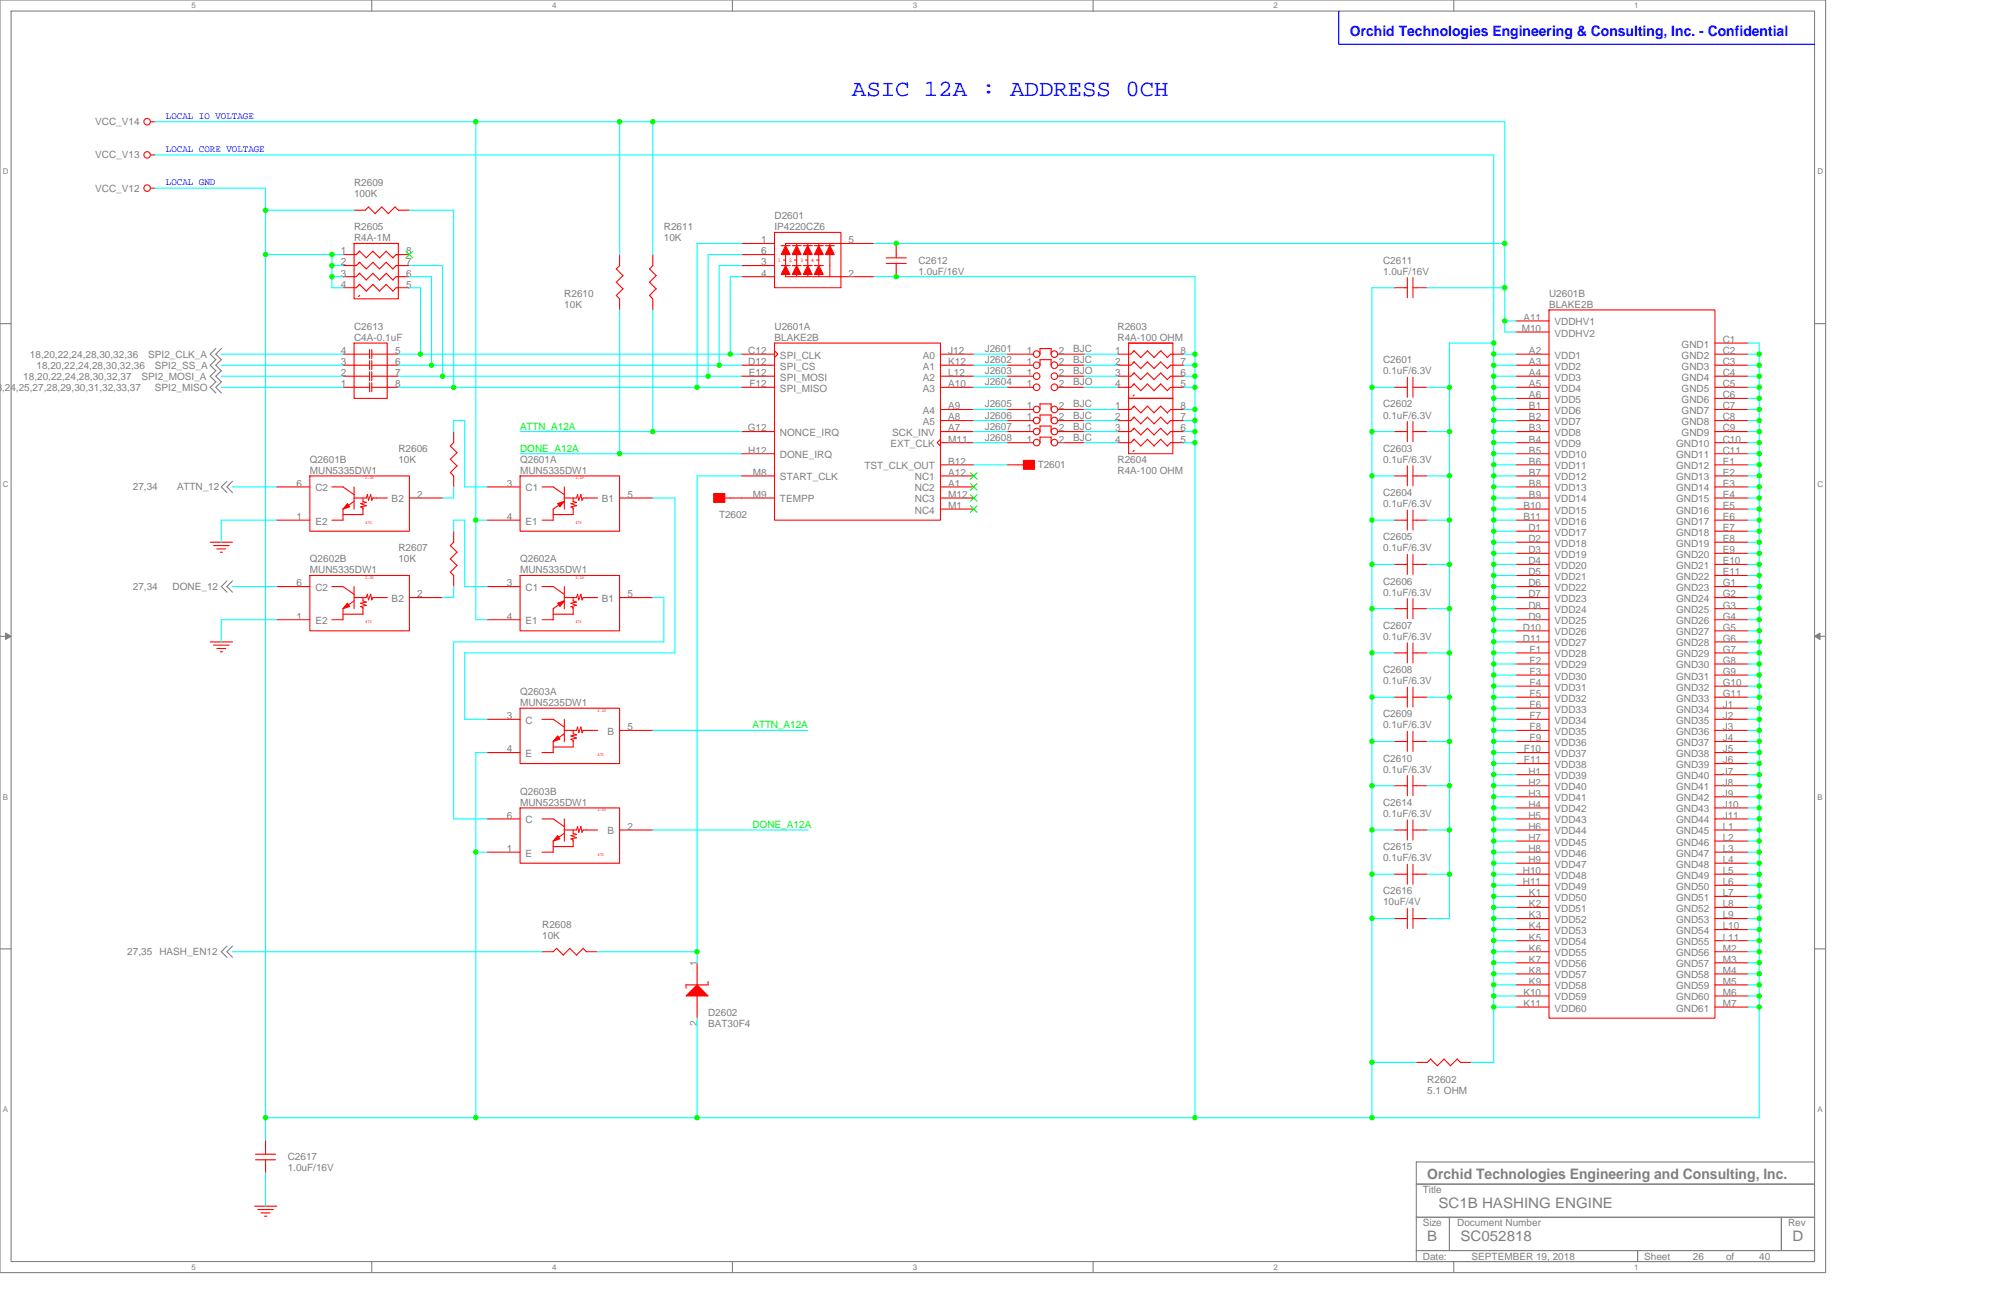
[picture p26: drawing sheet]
<svg xmlns="http://www.w3.org/2000/svg" width="432mm" height="279mm" viewBox="0 0 432 279" stroke-linecap="round" stroke-linejoin="round" font-family="sans-serif">
<defs><g id="words">
<text font-size="5" fill="#00f" x="183.9" y="20.7">ASIC 12A : ADDRESS 0CH</text>
<text font-size="3.1" fill="#00f" x="291.3" y="7.7">Orchid Technologies Engineering &amp; Consulting, Inc. - Confidential</text>
<g font-size="3.1" fill="#808080">
<text x="308" y="254.3">Orchid Technologies Engineering and Consulting, Inc.</text>
<text x="310.4" y="260.7">SC1B HASHING ENGINE</text>
<text x="308" y="267.8">B</text>
<text x="315.2" y="267.8">SC052818</text>
<text x="386.8" y="267.8">D</text>
</g>
<g font-size="2.2" fill="#808080">
<text x="20.5" y="27">VCC_V14</text>
<text x="20.5" y="34.2">VCC_V13</text>
<text x="20.5" y="41.3">VCC_V12</text>
<text x="76.4" y="40.2">R2609</text>
<text x="76.4" y="42.5">100K</text>
<text x="167.1" y="47.3">D2601</text>
<text x="76.4" y="49.7">R2605</text>
<text x="76.4" y="52.1">R4A-1M</text>
<text x="143.3" y="49.7">R2611</text>
<text x="143.3" y="52.1">10K</text>
<text x="164.3" y="52.5">1</text>
<text x="167.1" y="49.7">IP4220CZ6</text>
<text x="183.1" y="52.5">5</text>
<text x="73.5" y="54.9">1</text>
<text x="73.5" y="57.3">2</text>
<text x="73.5" y="59.7">3</text>
<text x="87.6" y="54.9">8</text>
<text x="87.6" y="57.3">7</text>
<text x="87.6" y="59.7">6</text>
<text x="164.3" y="54.9">6</text>
<text x="164.3" y="57.3">3</text>
<text x="164.3" y="59.7">4</text>
<text x="183.1" y="59.7">2</text>
<text x="198.2" y="56.9">C2612</text>
<text x="198.2" y="59.2">1.0uF/16V</text>
<text x="298.4" y="56.9">C2611</text>
<text x="298.4" y="59.2">1.0uF/16V</text>
<text x="73.5" y="62.1">4</text>
<text x="87.6" y="62.1">5</text>
<text x="121.8" y="64">R2610</text>
<text x="334.3" y="64">U2601B</text>
<text x="76.4" y="71.2">C2613</text>
<text x="121.8" y="66.4">10K</text>
<text x="167.1" y="71.2">U2601A</text>
<text x="241.2" y="71.2">R2603</text>
<text x="328.4" y="71.6">M10</text>
<text x="328.7" y="69.2">A11</text>
<text x="334.3" y="66.4">BLAKE2B</text>
<text x="335.4" y="70.2">VDDHV1</text>
<text x="6.5" y="77.2">18,20,22,24,28,30,32,36</text>
<text x="32" y="77.2">SPI2_CLK_A</text>
<text x="73.5" y="76.4">4</text>
<text x="76.4" y="73.6">C4A-0.1uF</text>
<text x="85.2" y="76.4">5</text>
<text x="161.5" y="76.4">C12</text>
<text x="167.1" y="73.6">BLAKE2B</text>
<text x="168.3" y="77.4">SPI_CLK</text>
<text x="199.1" y="77.4">A0</text>
<text x="204.6" y="76.4">J12</text>
<text x="212.5" y="76">J2601</text>
<text x="221.6" y="76.4">1</text>
<text x="228.5" y="76.4">2</text>
<text x="231.6" y="76">BJC</text>
<text x="240.7" y="76.4">1</text>
<text x="241.2" y="73.6">R4A-100 OHM</text>
<text x="254.8" y="76.4">8</text>
<text x="329.9" y="76.4">A2</text>
<text x="335.4" y="72.6">VDDHV2</text>
<text x="335.4" y="77.4">VDD1</text>
<text x="362.9" y="75">GND1</text>
<text x="362.9" y="77.4">GND2</text>
<text x="371.8" y="74">C1</text>
<text x="371.8" y="76.4">C2</text>
<text x="5" y="81.9">18,20,22,24,28,30,32,37</text>
<text x="7.9" y="79.5">18,20,22,24,28,30,32,36</text>
<text x="30.6" y="81.9">SPI2_MOSI_A</text>
<text x="33.4" y="79.5">SPI2_SS_A</text>
<text x="73.5" y="83.5">1</text>
<text x="73.5" y="81.2">2</text>
<text x="73.5" y="78.8">3</text>
<text x="85.2" y="78.8">6</text>
<text x="85.2" y="81.2">7</text>
<text x="85.2" y="83.5">8</text>
<text x="161.5" y="78.8">D12</text>
<text x="161.6" y="81.2">E12</text>
<text x="161.7" y="83.5">F12</text>
<text x="168.3" y="79.8">SPI_CS</text>
<text x="168.3" y="82.1">SPI_MOSI</text>
<text x="199.1" y="79.8">A1</text>
<text x="199.1" y="82.1">A2</text>
<text x="204.6" y="83.5">A10</text>
<text x="204.6" y="78.8">K12</text>
<text x="204.6" y="81.2">L12</text>
<text x="212.5" y="80.7">J2603</text>
<text x="212.5" y="78.4">J2602</text>
<text x="212.5" y="83.1">J2604</text>
<text x="221.6" y="78.8">1</text>
<text x="221.6" y="81.2">1</text>
<text x="221.6" y="83.5">1</text>
<text x="228.5" y="78.8">2</text>
<text x="228.5" y="81.2">2</text>
<text x="228.5" y="83.5">2</text>
<text x="231.6" y="80.7">BJO</text>
<text x="231.6" y="78.4">BJC</text>
<text x="231.6" y="83.1">BJO</text>
<text x="240.7" y="78.8">2</text>
<text x="240.7" y="81.2">3</text>
<text x="240.7" y="83.5">4</text>
<text x="254.8" y="78.8">7</text>
<text x="254.8" y="81.2">6</text>
<text x="254.8" y="83.5">5</text>
<text x="298.4" y="78.4">C2601</text>
<text x="298.4" y="80.8">0.1uF/6.3V</text>
<text x="329.9" y="78.8">A3</text>
<text x="329.9" y="81.2">A4</text>
<text x="329.9" y="83.5">A5</text>
<text x="335.4" y="79.8">VDD2</text>
<text x="335.4" y="82.1">VDD3</text>
<text x="362.9" y="79.8">GND3</text>
<text x="362.9" y="82.1">GND4</text>
<text x="371.8" y="78.8">C3</text>
<text x="371.8" y="81.2">C4</text>
<text x="371.8" y="83.5">C5</text>
<text x="-.8" y="84.3">3</text>
<text x=".4" y="84.3">,24,25,27,28,29,30,31,32,33,37</text>
<text x="33.4" y="84.3">SPI2_MISO</text>
<text x="168.3" y="84.5">SPI_MISO</text>
<text x="199.1" y="84.5">A3</text>
<text x="199.1" y="89.3">A4</text>
<text x="204.6" y="88.3">A9</text>
<text x="212.5" y="87.9">J2605</text>
<text x="221.6" y="88.3">1</text>
<text x="228.5" y="88.3">2</text>
<text x="231.6" y="87.9">BJC</text>
<text x="240.7" y="88.3">1</text>
<text x="254.8" y="88.3">8</text>
<text x="298.4" y="87.9">C2602</text>
<text x="329.9" y="85.9">A6</text>
<text x="329.9" y="88.3">B1</text>
<text x="335.4" y="84.5">VDD4</text>
<text x="335.4" y="86.9">VDD5</text>
<text x="335.4" y="89.3">VDD6</text>
<text x="362.9" y="84.5">GND5</text>
<text x="362.9" y="86.9">GND6</text>
<text x="362.9" y="89.3">GND7</text>
<text x="371.8" y="85.9">C6</text>
<text x="371.8" y="88.3">C7</text>
<text x="161.4" y="93.1">G12</text>
<text x="168.3" y="94.1">NONCE_IRQ</text>
<text x="192.5" y="94.1">SCK_INV</text>
<text x="199.1" y="91.7">A5</text>
<text x="204.6" y="90.7">A8</text>
<text x="204.6" y="93.1">A7</text>
<text x="204.6" y="95.5">M11</text>
<text x="212.5" y="90.3">J2606</text>
<text x="212.5" y="92.7">J2607</text>
<text x="212.5" y="95.1">J2608</text>
<text x="221.6" y="90.7">1</text>
<text x="221.6" y="93.1">1</text>
<text x="221.6" y="95.5">1</text>
<text x="228.5" y="90.7">2</text>
<text x="228.5" y="93.1">2</text>
<text x="228.5" y="95.5">2</text>
<text x="231.6" y="90.3">BJC</text>
<text x="231.6" y="92.7">BJC</text>
<text x="231.6" y="95.1">BJC</text>
<text x="240.7" y="90.7">2</text>
<text x="240.7" y="93.1">3</text>
<text x="240.7" y="95.5">4</text>
<text x="254.8" y="90.7">7</text>
<text x="254.8" y="93.1">6</text>
<text x="254.8" y="95.5">5</text>
<text x="298.4" y="90.3">0.1uF/6.3V</text>
<text x="329.9" y="90.7">B2</text>
<text x="329.9" y="93.1">B3</text>
<text x="329.9" y="95.5">B4</text>
<text x="335.4" y="91.7">VDD7</text>
<text x="335.4" y="94.1">VDD8</text>
<text x="362.9" y="91.7">GND8</text>
<text x="362.9" y="94.1">GND9</text>
<text x="371.8" y="90.7">C8</text>
<text x="371.8" y="93.1">C9</text>
<text x="371.8" y="95.5">C10</text>
<text x="66.9" y="99.8">Q2601B</text>
<text x="86" y="97.5">R2606</text>
<text x="86" y="99.8">10K</text>
<text x="112.2" y="99.8">Q2601A</text>
<text x="161.5" y="97.9">H12</text>
<text x="168.3" y="98.9">DONE_IRQ</text>
<text x="186.5" y="101.3">TST_CLK_OUT</text>
<text x="192.2" y="96.5">EXT_CLK</text>
<text x="204.6" y="100.3">B12</text>
<text x="224" y="101">T2601</text>
<text x="241.2" y="99.8">R2604</text>
<text x="298.4" y="97.5">C2603</text>
<text x="298.4" y="99.8">0.1uF/6.3V</text>
<text x="329.9" y="97.9">B5</text>
<text x="329.9" y="100.3">B6</text>
<text x="335.4" y="96.5">VDD9</text>
<text x="335.4" y="98.9">VDD10</text>
<text x="335.4" y="101.3">VDD11</text>
<text x="361.7" y="96.5">GND10</text>
<text x="361.7" y="98.9">GND11</text>
<text x="361.7" y="101.3">GND12</text>
<text x="371.8" y="97.9">C11</text>
<text x="371.8" y="100.3">E1</text>
<text x="28.7" y="105.8">27,34</text>
<text x="38.2" y="105.8">ATTN_12</text>
<text x="64" y="105">6</text>
<text x="66.9" y="102.2">MUN5335DW1</text>
<text x="68.1" y="106">C2</text>
<text x="90" y="107.4">2</text>
<text x="109.3" y="105">3</text>
<text x="112.2" y="102.2">MUN5335DW1</text>
<text x="113.4" y="106">C1</text>
<text x="135.4" y="107.4">5</text>
<text x="162.5" y="107.4">M9</text>
<text x="162.5" y="102.7">M8</text>
<text x="168.3" y="103.7">START_CLK</text>
<text x="197.4" y="106">NC2</text>
<text x="197.4" y="103.7">NC1</text>
<text x="204.6" y="102.7">A12</text>
<text x="204.6" y="105">A1</text>
<text x="204.6" y="107.4">M12</text>
<text x="241.2" y="102.2">R4A-100 OHM</text>
<text x="298.4" y="107">C2604</text>
<text x="329.9" y="102.7">B7</text>
<text x="329.9" y="105">B8</text>
<text x="329.9" y="107.4">B9</text>
<text x="335.4" y="103.7">VDD12</text>
<text x="335.4" y="106">VDD13</text>
<text x="361.7" y="103.6">GND13</text>
<text x="361.7" y="106">GND14</text>
<text x="371.8" y="102.7">E2</text>
<text x="371.8" y="105">E3</text>
<text x="371.8" y="107.4">E4</text>
<text x="64" y="112.2">1</text>
<text x="68.1" y="113.2">E2</text>
<text x="84.5" y="108.4">B2</text>
<text x="109.3" y="112.2">4</text>
<text x="113.4" y="113.2">E1</text>
<text x="129.9" y="108.4">B1</text>
<text x="155.2" y="111.8">T2602</text>
<text x="168.3" y="108.4">TEMPP</text>
<text x="197.4" y="108.4">NC3</text>
<text x="197.4" y="110.8">NC4</text>
<text x="204.6" y="109.8">M1</text>
<text x="298.4" y="109.4">0.1uF/6.3V</text>
<text x="328.7" y="109.8">B10</text>
<text x="328.7" y="112.2">B11</text>
<text x="335.4" y="108.4">VDD14</text>
<text x="335.4" y="110.8">VDD15</text>
<text x="335.4" y="113.2">VDD16</text>
<text x="361.7" y="108.4">GND15</text>
<text x="361.7" y="110.8">GND16</text>
<text x="361.7" y="113.2">GND17</text>
<text x="371.8" y="109.8">E5</text>
<text x="371.8" y="112.2">E6</text>
<text x="86" y="118.9">R2607</text>
<text x="298.4" y="116.6">C2605</text>
<text x="298.4" y="118.9">0.1uF/6.3V</text>
<text x="329.8" y="114.6">D1</text>
<text x="329.8" y="117">D2</text>
<text x="329.8" y="119.4">D3</text>
<text x="335.4" y="115.6">VDD17</text>
<text x="335.4" y="118">VDD18</text>
<text x="361.7" y="115.6">GND18</text>
<text x="361.7" y="118">GND19</text>
<text x="371.8" y="114.6">E7</text>
<text x="371.8" y="117">E8</text>
<text x="371.8" y="119.4">E9</text>
<text x="66.9" y="121.3">Q2602B</text>
<text x="66.9" y="123.7">MUN5335DW1</text>
<text x="86" y="121.3">10K</text>
<text x="112.2" y="121.3">Q2602A</text>
<text x="112.2" y="123.7">MUN5335DW1</text>
<text x="329.8" y="121.8">D4</text>
<text x="329.8" y="124.1">D5</text>
<text x="335.4" y="120.4">VDD19</text>
<text x="335.4" y="122.7">VDD20</text>
<text x="335.4" y="125.1">VDD21</text>
<text x="361.7" y="120.3">GND20</text>
<text x="361.7" y="122.7">GND21</text>
<text x="361.7" y="125.1">GND22</text>
<text x="371.8" y="121.8">E10</text>
<text x="371.8" y="124.1">E11</text>
<text x="28.7" y="127.3">27,34</text>
<text x="37.3" y="127.3">DONE_12</text>
<text x="64" y="126.5">6</text>
<text x="68.1" y="127.5">C2</text>
<text x="84.5" y="129.9">B2</text>
<text x="90" y="128.9">2</text>
<text x="109.3" y="126.5">3</text>
<text x="113.4" y="127.5">C1</text>
<text x="129.9" y="129.9">B1</text>
<text x="135.4" y="128.9">5</text>
<text x="298.4" y="126.1">C2606</text>
<text x="298.4" y="128.5">0.1uF/6.3V</text>
<text x="329.8" y="126.5">D6</text>
<text x="329.8" y="128.9">D7</text>
<text x="329.8" y="131.3">D8</text>
<text x="335.4" y="127.5">VDD22</text>
<text x="335.4" y="129.9">VDD23</text>
<text x="361.7" y="127.5">GND23</text>
<text x="361.7" y="129.9">GND24</text>
<text x="371.8" y="126.5">G1</text>
<text x="371.8" y="128.9">G2</text>
<text x="371.8" y="131.3">G3</text>
<text x="64" y="133.7">1</text>
<text x="68.1" y="134.7">E2</text>
<text x="109.3" y="133.7">4</text>
<text x="113.4" y="134.7">E1</text>
<text x="298.4" y="135.7">C2607</text>
<text x="328.6" y="136.1">D10</text>
<text x="329.8" y="133.7">D9</text>
<text x="335.4" y="132.3">VDD24</text>
<text x="335.4" y="134.7">VDD25</text>
<text x="335.4" y="137.1">VDD26</text>
<text x="361.7" y="132.3">GND25</text>
<text x="361.7" y="134.7">GND26</text>
<text x="361.7" y="137.1">GND27</text>
<text x="371.8" y="133.7">G4</text>
<text x="371.8" y="136.1">G5</text>
<text x="298.4" y="138">0.1uF/6.3V</text>
<text x="328.6" y="138.5">D11</text>
<text x="330.1" y="140.8">F1</text>
<text x="330.1" y="143.2">F2</text>
<text x="335.4" y="139.5">VDD27</text>
<text x="335.4" y="141.8">VDD28</text>
<text x="361.7" y="139.5">GND28</text>
<text x="361.7" y="141.8">GND29</text>
<text x="371.8" y="138.5">G6</text>
<text x="371.8" y="140.8">G7</text>
<text x="371.8" y="143.2">G8</text>
<text x="112.2" y="150">Q2603A</text>
<text x="298.4" y="145.2">C2608</text>
<text x="298.4" y="147.6">0.1uF/6.3V</text>
<text x="330.1" y="145.6">F3</text>
<text x="330.1" y="148">F4</text>
<text x="335.4" y="144.2">VDD29</text>
<text x="335.4" y="146.6">VDD30</text>
<text x="335.4" y="149">VDD31</text>
<text x="361.7" y="144.2">GND30</text>
<text x="361.7" y="146.6">GND31</text>
<text x="361.7" y="149">GND32</text>
<text x="371.8" y="145.6">G9</text>
<text x="371.8" y="148">G10</text>
<text x="109.3" y="155.2">3</text>
<text x="112.2" y="152.4">MUN5235DW1</text>
<text x="298.4" y="154.7">C2609</text>
<text x="330.1" y="150.4">F5</text>
<text x="330.1" y="152.8">F6</text>
<text x="330.1" y="155.2">F7</text>
<text x="335.4" y="151.4">VDD32</text>
<text x="335.4" y="153.8">VDD33</text>
<text x="361.7" y="151.4">GND33</text>
<text x="361.7" y="153.8">GND34</text>
<text x="371.8" y="150.4">G11</text>
<text x="371.8" y="152.8">J1</text>
<text x="371.8" y="155.2">J2</text>
<text x="113.4" y="156.2">C</text>
<text x="131.1" y="158.6">B</text>
<text x="135.4" y="157.6">5</text>
<text x="298.4" y="157.1">0.1uF/6.3V</text>
<text x="330.1" y="157.6">F8</text>
<text x="330.1" y="160">F9</text>
<text x="335.4" y="156.2">VDD34</text>
<text x="335.4" y="158.6">VDD35</text>
<text x="335.4" y="160.9">VDD36</text>
<text x="361.7" y="156.2">GND35</text>
<text x="361.7" y="158.6">GND36</text>
<text x="361.7" y="160.9">GND37</text>
<text x="371.8" y="157.6">J3</text>
<text x="371.8" y="160">J4</text>
<text x="109.3" y="162.3">4</text>
<text x="113.4" y="163.3">E</text>
<text x="298.4" y="164.3">C2610</text>
<text x="298.4" y="166.7">0.1uF/6.3V</text>
<text x="328.9" y="162.3">F10</text>
<text x="328.9" y="164.7">F11</text>
<text x="329.8" y="167.1">H1</text>
<text x="335.4" y="163.3">VDD37</text>
<text x="335.4" y="165.7">VDD38</text>
<text x="361.7" y="163.3">GND38</text>
<text x="361.7" y="165.7">GND39</text>
<text x="371.8" y="162.3">J5</text>
<text x="371.8" y="164.7">J6</text>
<text x="371.8" y="167.1">J7</text>
<text x="112.2" y="171.5">Q2603B</text>
<text x="112.2" y="173.9">MUN5235DW1</text>
<text x="298.4" y="173.9">C2614</text>
<text x="329.8" y="169.5">H2</text>
<text x="329.8" y="171.9">H3</text>
<text x="335.4" y="168.1">VDD39</text>
<text x="335.4" y="170.5">VDD40</text>
<text x="335.4" y="172.9">VDD41</text>
<text x="361.7" y="168.1">GND40</text>
<text x="361.7" y="170.5">GND41</text>
<text x="361.7" y="172.9">GND42</text>
<text x="371.8" y="169.5">J8</text>
<text x="371.8" y="171.9">J9</text>
<text x="109.3" y="176.7">6</text>
<text x="113.4" y="177.7">C</text>
<text x="135.4" y="179">2</text>
<text x="298.4" y="176.3">0.1uF/6.3V</text>
<text x="329.8" y="174.3">H4</text>
<text x="329.8" y="176.7">H5</text>
<text x="329.8" y="179">H6</text>
<text x="335.4" y="175.3">VDD42</text>
<text x="335.4" y="177.6">VDD43</text>
<text x="361.7" y="175.3">GND43</text>
<text x="361.7" y="177.6">GND44</text>
<text x="371.8" y="174.3">J10</text>
<text x="371.8" y="176.7">J11</text>
<text x="371.8" y="179">L1</text>
<text x="109.3" y="183.8">1</text>
<text x="113.4" y="184.8">E</text>
<text x="131.1" y="180">B</text>
<text x="298.4" y="183.4">C2615</text>
<text x="298.4" y="185.8">0.1uF/6.3V</text>
<text x="329.8" y="181.4">H7</text>
<text x="329.8" y="183.8">H8</text>
<text x="335.4" y="180">VDD44</text>
<text x="335.4" y="182.4">VDD45</text>
<text x="335.4" y="184.8">VDD46</text>
<text x="361.7" y="180">GND45</text>
<text x="361.7" y="182.4">GND46</text>
<text x="361.7" y="184.8">GND47</text>
<text x="371.8" y="181.4">L2</text>
<text x="371.8" y="183.8">L3</text>
<text x="328.6" y="188.6">H10</text>
<text x="328.6" y="191">H11</text>
<text x="329.8" y="186.2">H9</text>
<text x="335.4" y="187.2">VDD47</text>
<text x="335.4" y="189.6">VDD48</text>
<text x="335.4" y="192">VDD49</text>
<text x="361.7" y="187.2">GND48</text>
<text x="361.7" y="189.6">GND49</text>
<text x="361.7" y="192">GND50</text>
<text x="371.8" y="186.2">L4</text>
<text x="371.8" y="188.6">L5</text>
<text x="371.8" y="191">L6</text>
<text x="298.4" y="193">C2616</text>
<text x="298.4" y="195.3">10uF/4V</text>
<text x="329.9" y="193.4">K1</text>
<text x="329.9" y="195.8">K2</text>
<text x="335.4" y="194.4">VDD50</text>
<text x="335.4" y="196.8">VDD51</text>
<text x="361.7" y="194.4">GND51</text>
<text x="361.7" y="196.8">GND52</text>
<text x="371.8" y="193.4">L7</text>
<text x="371.8" y="195.8">L8</text>
<text x="117" y="200.1">R2608</text>
<text x="117" y="202.5">10K</text>
<text x="329.9" y="198.2">K3</text>
<text x="329.9" y="200.5">K4</text>
<text x="329.9" y="202.9">K5</text>
<text x="335.4" y="199.2">VDD52</text>
<text x="335.4" y="201.5">VDD53</text>
<text x="335.4" y="203.9">VDD54</text>
<text x="361.7" y="199.1">GND53</text>
<text x="361.7" y="201.5">GND54</text>
<text x="361.7" y="203.9">GND55</text>
<text x="371.8" y="198.2">L9</text>
<text x="371.8" y="200.5">L10</text>
<text x="371.8" y="202.9">L11</text>
<text x="27.5" y="206.1">27,35</text>
<text x="34.4" y="206.1">HASH_EN12</text>
<text x="150.4" y="208.4" transform="rotate(-90 150.4 208.4)">1</text>
<text x="329.9" y="205.3">K6</text>
<text x="329.9" y="207.7">K7</text>
<text x="335.4" y="206.3">VDD55</text>
<text x="335.4" y="208.7">VDD56</text>
<text x="361.7" y="206.3">GND56</text>
<text x="361.7" y="208.7">GND57</text>
<text x="371.8" y="205.3">M2</text>
<text x="371.8" y="207.7">M3</text>
<text x="328.7" y="214.9">K10</text>
<text x="329.9" y="210.1">K8</text>
<text x="329.9" y="212.5">K9</text>
<text x="335.4" y="211.1">VDD57</text>
<text x="335.4" y="213.5">VDD58</text>
<text x="335.4" y="215.9">VDD59</text>
<text x="361.7" y="211.1">GND58</text>
<text x="361.7" y="213.5">GND59</text>
<text x="361.7" y="215.8">GND60</text>
<text x="371.8" y="210.1">M4</text>
<text x="371.8" y="212.5">M5</text>
<text x="371.8" y="214.9">M6</text>
<text x="150.4" y="221.4" transform="rotate(-90 150.4 221.4)">2</text>
<text x="152.8" y="219.2">D2602</text>
<text x="152.8" y="221.6">BAT30F4</text>
<text x="328.7" y="217.3">K11</text>
<text x="335.4" y="218.2">VDD60</text>
<text x="361.7" y="218.2">GND61</text>
<text x="371.8" y="217.3">M7</text>
<text x="308" y="233.6">R2602</text>
<text x="308" y="235.9">5.1 OHM</text>
<text x="62.1" y="250.3">C2617</text>
<text x="62.1" y="252.6">1.0uF/16V</text>
<text x="307" y="257.4">Title</text>
<text x="307" y="264.6">Size</text>
<text x="314.5" y="264.6">Document Number</text>
<text x="385.8" y="264.6">Rev</text>
<text x="307" y="271.8">Date:</text>
<text x="317.6" y="271.8">SEPTEMBER 19, 2018</text>
<text x="354.8" y="271.8">Sheet</text>
<text x="365.3" y="271.8">26</text>
<text x="372.5" y="271.8">of</text>
<text x="379.6" y="271.8">40</text>
</g>
<g font-size="2.2" fill="#00f">
<text x="35.8" y="25.6">LOCAL IO VOLTAGE</text>
<text x="35.8" y="32.8">LOCAL CORE VOLTAGE</text>
<text x="35.8" y="39.9">LOCAL GND</text>
</g>
<g font-size="2.2" fill="#0f0">
<text x="112.2" y="92.7">ATTN_A12A</text>
<text x="112.2" y="97.5">DONE_A12A</text>
<text x="162.4" y="157.1">ATTN_A12A</text>
<text x="162.4" y="178.6">DONE_A12A</text>
</g>
<g font-size="1.7" fill="#808080">
<text x="41.3" y="1.8">5</text>
<text x="119.1" y="1.8">4</text>
<text x="197" y="1.8">3</text>
<text x="274.8" y="1.8">2</text>
<text x="352.6" y="1.8">1</text>
<text x=".6" y="37.6">D</text>
<text x="392.2" y="37.6">D</text>
<text x=".6" y="105.1">C</text>
<text x="392.2" y="105.1">C</text>
<text x=".6" y="172.5">B</text>
<text x="392.2" y="172.5">B</text>
<text x=".6" y="240">A</text>
<text x="392.2" y="240">A</text>
<text x="41.3" y="274">5</text>
<text x="119.1" y="274">4</text>
<text x="197" y="274">3</text>
<text x="274.8" y="274">2</text>
<text x="352.6" y="274">1</text>
</g>
<g font-size="1.2" fill="#f00">
<text x="167.9" y="56.6">1</text>
<text x="170.2" y="56.6">2</text>
<text x="172.6" y="56.6">3</text>
<text x="175" y="56.6">4</text>
</g>
<g font-size="1" fill="#f00">
<text x="78.8" y="103.4">2.2K</text>
<text x="124.2" y="103.4">2.2K</text>
<text x="78.8" y="113">47K</text>
<text x="124.2" y="113">47K</text>
<text x="78.8" y="124.9">2.2K</text>
<text x="124.2" y="124.9">2.2K</text>
<text x="78.8" y="134.5">47K</text>
<text x="124.2" y="134.5">47K</text>
<text x="128.9" y="153.5">2.2K</text>
<text x="128.9" y="163.1">47K</text>
<text x="128.9" y="175">2.2K</text>
<text x="128.9" y="184.6">47K</text>
</g>
</g></defs>
<path d="M0 0h394v274.6h-394zM2.4 2.4h389.2v269.8h-389.2z" fill="none" stroke="#808080" stroke-width=".23"/>
<g fill="#fff">
<path d="M41.3 .3h.9v1.8h-.9z"/>
<path d="M41.3 272.4h.9v1.9h-.9z"/>
</g>
<path d="M80.2 0v2.4M80.2 272.2v2.4" fill="none" stroke="#808080" stroke-width=".23"/>
<g fill="#fff">
<path d="M119.1 .3h1v1.8h-1z"/>
<path d="M119.1 272.4h1v1.9h-1z"/>
</g>
<path d="M158.1 0v2.4M158.1 272.2v2.4" fill="none" stroke="#808080" stroke-width=".23"/>
<g fill="#fff">
<path d="M197 .3h.9v1.8h-.9z"/>
<path d="M197 272.4h.9v1.9h-.9z"/>
</g>
<path d="M235.9 0v2.4M235.9 272.2v2.4" fill="none" stroke="#808080" stroke-width=".23"/>
<g fill="#fff">
<path d="M274.8 .3h.9v1.8h-.9z"/>
<path d="M274.8 272.4h.9v1.9h-.9z"/>
</g>
<path d="M313.7 0v2.4M313.7 272.2v2.4" fill="none" stroke="#808080" stroke-width=".23"/>
<g fill="#fff">
<path d="M352.6 .3h.9v1.8h-.9z"/>
<path d="M352.6 272.4h.9v1.9h-.9z"/>
<path d="M.6 36.1h1.2v1.9h-1.2z"/>
<path d="M392.2 36.1h1.2v1.9h-1.2z"/>
<path d="M.6 103.5h1.2v1.9h-1.2z"/>
<path d="M392.2 103.5h1.2v1.9h-1.2z"/>
</g>
<path d="M0 69.8h2.4M391.6 69.8h2.4" fill="none" stroke="#808080" stroke-width=".23"/>
<g fill="#fff">
<path d="M.6 171h1.1v1.9h-1.1z"/>
<path d="M392.2 171h1.1v1.9h-1.1z"/>
</g>
<path d="M0 137.3h2.4M391.6 137.3h2.4" fill="none" stroke="#808080" stroke-width=".23"/>
<g fill="#808080" stroke="#808080" stroke-width=".22">
<path d="M1.2 136.6l1.2 .7-1.2 .7z"/>
<path d="M391.6 137.3l1.1-.7v1.4z"/>
</g>
<g fill="#fff">
<path d="M.6 238.4h1.1v1.9h-1.1z"/>
<path d="M392.2 238.4h1.1v1.9h-1.1z"/>
</g>
<g fill="none" stroke="#808080" stroke-width=".23">
<path d="M46.6 80l-1.2 1.2 1.2 1.2-1.2 1.2 1.2 1.2M46.6 75.2l-1.2 1.2 1.2 1.2M46.6 77.6l-1.2 1.2 1.2 1.2M47.8 80l-1.2 1.2 1.2 1.2-1.2 1.2 1.2 1.2M47.8 75.2l-1.2 1.2 1.2 1.2M47.8 77.6l-1.2 1.2 1.2 1.2M49 103.8l-1.2 1.3 1.2 1.2M50.2 103.8l-1.2 1.3 1.2 1.2M49 125.3l-1.2 1.3 1.2 1.2M50.2 125.3l-1.2 1.3 1.2 1.2M0 204.7h2.4M49 204.1l-1.2 1.2 1.2 1.2"/>
<path d="M50.2 204.1l-1.2 1.2 1.2 1.2M391.6 204.7h2.4M305.6 250.7h86v4.8h-86zM305.6 255.5h86v7.1h-86zM305.6 262.6h7.2v7.2h-7.2zM305.6 269.8h47.8v2.4h-47.8zM312.8 262.6h71.6v7.2h-71.6zM353.4 269.8h38.2v2.4h-38.2zM384.4 262.6h7.2v7.2h-7.2z"/>
</g>
<path d="M288.9 2.4v7.2l102.7-.1" fill="none" stroke="#00f" stroke-width=".23"/>
<g fill="none" stroke="#f00" stroke-width=".23">
<path d="M32.5 33.4h.9M32.5 26.3h.9M32.5 40.6h.9M76.4 52.5h9.6v12h-9.6zM76.4 52.5h9.6M77.4 56.8l.2-.2-.7 .7h-2.9M77.4 59.2l.2-.3-.7 .8h-2.9M77.6 56.6l1.5 1.4M77.6 59l1.5 1.4 1.4-1.5 1.4 1.5 1.5-1.5 1.4 1.5M77.6 54.2l-.7 .7h-2.9M79 58l1.5-1.4 1.4 1.4M79.5 44.7l1.5 1.4"/>
<path d="M79.5 44.6l-.7 .8h-2.4M80.5 54.2l-1.4 1.4-1.5-1.4M81.9 58l1.5-1.4 1.4 1.4M82.4 44.7l1.4 1.4M82.4 44.6l-1.5 1.5M83.3 54.2l1.5 1.4M83.4 54.2l-1.5 1.4-1.4-1.4M85.2 44.7l.8 .7M85.3 44.6l-1.5 1.5M85.5 54.9l-.7 .7M85.5 57.3l-.7 .7M85.5 59.7l-.7 .7"/>
<path d="M86 45.4h2.3M88.3 57.3h-2.8M88.3 59.7h-2.8M88.3 54.9h-2.8M133.7 54.9v2.4M133.7 57.3l-.7 .7 1.5 1.4-1.5 1.5M140.9 54.9v2.4M140.9 57.3l-.8 .7 1.5 1.5M141.6 59.4l-1.4 1.5M160 57.3h7.1M160 52.5h7.1M160 59.7h7.1"/>
<path d="M160 54.9h7.1M167.1 50.1h14.4v12h-14.4zM168.6 53h1.9M168.6 57.3h1.9M169 56.1h.5M169.5 52.5v.5M169.5 59.2v.5h19.1M169.5 52.5h19.1M169.5 54.9v2.4M171 53h1.9M171 57.3h1.9M171.4 56.1h.5"/>
<path d="M171.9 52.5v.5M171.9 59.2v.5M171.9 54.9v2.4M173.3 53h2M173.3 57.3h2M173.8 56.1h.5M174.3 52.5v.5M174.3 59.2v.5M174.3 54.9v2.4M175.7 53h2M175.7 57.3h2M176.2 56.1h.5"/>
<path d="M176.7 52.5v.5M176.7 59.2v.5M176.7 54.9v2.4M178.1 53h1.9M179.1 52.5v.5M179.1 54.9v4.8M191.2 55.6h4.4M191.2 56.8h4.4M193.4 52.5v3.1M193.4 56.8v2.9M303.7 59.9v4.3M304.9 59.9v4.3"/>
<path d="M74 78.8h5.8M74 76.4h5.8M76.4 74h7.2v12h-7.2zM77.6 61.4l1.5 1.4M77.6 61.3l-.7 .8h-2.9M77.6 63.7l-.2 .3M79 62.8l1.5-1.5 1.4 1.5M79.8 75.4v2M79.8 77.8v2M80.2 78.8h5.8M80.2 76.4h5.8M80.2 75.4v2"/>
<path d="M80.2 77.8v2M81.9 62.8l1.5-1.5 1.4 1.5M85.5 62.1l-.7 .7M88.3 62.1h-2.8M133 60.9l1.5 1.4-1.5 1.5M133 63.7l.7 .8v2.4M140.1 60.9l1.5 1.4M140.1 63.7l.8 .8v2.4M141.6 62.3l-1.4 1.5M160 78.8h7.1M160 76.4h7.1M167.1 74h35.8v38.2h-35.8z"/>
<path d="M167.1 75.7l.8 .7-.8 .7M202.9 78.8h7.2M202.9 76.4h7.2M217.3 78.8h5.7M217.3 76.4h5.7M226.8 75.2v1.2M226.8 77.6v1.2M226.8 75.2h-2.4v1.2M226.8 77.6h-2.4v1.2M228.3 78.8h5.7M228.3 76.4h5.7M243.5 74h9.6"/>
<path d="M243.5 74h9.6v12h-9.6zM244.7 75.7l1.5 1.5 1.4-1.5 1.4 1.5 1.5-1.5 1.4 1.5M244.7 78.1l1.5 1.4 1.4-1.4 1.4 1.4 1.5-1.4 1.4 1.4M244.8 75.7l-.8 .7h-2.8M244.8 78.1l-.8 .7h-2.8M252.6 76.4h2.9M252.6 78.8h2.9M252.6 76.4l-.7 .7M252.6 78.8l-.7 .7M300.8 62.1h2.9M304.9 62.1h3.1M327.1 78.8h7.2"/>
<path d="M327.1 76.4h7.2M327.1 69.2h7.2M327.1 71.6h7.2M334.3 66.9h35.8v152.8h-35.8zM370.1 78.8h7.2M370.1 76.4h7.2M370.1 74h7.2M74 83.6h5.8M74 81.2h5.8M79.8 80.2v1.9M79.8 82.6v1.9M80.2 83.6h5.8"/>
<path d="M80.2 81.2h5.8M80.2 80.2v1.9M80.2 82.6v1.9M97.2 99.1l1.4 1.4-1.4 1.4 .7 .8v2.4M97.2 96.2l1.4 1.4-1.4 1.5M97.9 93.1v2.4l-.7 .7M160 93.1h7.1M160 83.6h7.1M160 81.2h7.1M160 97.9h7.1M202.9 88.3h7.2M202.9 90.7h7.2"/>
<path d="M202.9 93.1h7.2M202.9 83.6h7.2M202.9 81.2h7.2M202.9 94.8l-.7 .7 .7 .7M202.9 95.5h7.2M217.3 88.3h5.7M217.3 90.7h5.7M217.3 93.1h5.7M217.3 95.5h5.7M217.3 83.6h5.7M217.3 81.2h5.7M224.4 89.5v1.2"/>
<path d="M224.4 89.5h2.4M226.8 87.1v1.3M226.8 89.5v1.3M226.8 91.9v1.2M226.8 94.3v1.2M226.8 87.1h-2.4v1.2M226.8 91.9h-2.4v1.2M226.8 94.3h-2.4v1.2M228.3 88.3h5.7M228.3 90.7h5.7M228.3 93.1h5.7M228.3 95.5h5.7"/>
<path d="M228.3 83.6h5.7M228.3 81.2h5.7M243.5 86h9.6M243.5 86h9.6v11.9h-9.6zM244.5 92.6l.3-.2-.8 .7h-2.8M244.5 95l.3-.2-.8 .7h-2.8M244.5 83.1l.3-.3-.8 .8h-2.8M244.5 80.7l.3-.2-.8 .7h-2.8M244.7 87.6l1.5 1.5 1.4-1.5 1.4 1.5 1.5-1.5 1.4 1.5M244.7 92.4l1.5 1.5M244.7 94.8l1.5 1.4 1.4-1.4 1.4 1.4 1.5-1.4 1.4 1.4M244.7 82.8l1.5 1.5"/>
<path d="M244.8 87.6l-.8 .7h-2.8M244.8 97.2l-.3 .2M244.8 90l-.8 .7h-2.8M244.8 85.2l-.3 .3M246.2 93.8l1.4-1.4 1.4 1.5M247.6 82.8l1.4 1.5M247.6 90l-1.4 1.5-1.5-1.5M247.6 80.5l-1.4 1.4-1.5-1.4M247.6 82.8l-1.4 1.5M249 93.8l1.5-1.4 1.4 1.5M250.5 90l1.4 1.5M250.5 80.5l1.4 1.4"/>
<path d="M250.5 82.8l1.4 1.5M250.5 90l-1.5 1.5-1.4-1.5M250.5 80.5l-1.5 1.4-1.4-1.4M250.5 82.8l-1.5 1.5M252.6 93.1h2.9M252.6 95.5h2.9M252.6 88.3l-.7 .8M252.6 90.7l-.7 .7M252.6 93.1l-.7 .7M252.6 95.5l-.7 .7M252.6 81.2l-.7 .7M252.6 83.5l-.7 .8"/>
<path d="M255.5 88.3h-2.9M255.5 90.7h-2.9M255.5 83.6h-2.9M255.5 81.2h-2.9M300.8 93.1h2.9M300.8 83.6h2.9M303.7 81.4v4.3M303.7 91v4.3M304.9 93.1h3.1M304.9 83.6h3.1M304.9 81.4v4.3M304.9 91v4.3"/>
<path d="M327.1 86h7.2M327.1 88.3h7.2M327.1 90.7h7.2M327.1 93.1h7.2M327.1 95.5h7.2M327.1 83.6h7.2M327.1 81.2h7.2M327.1 97.9h7.2M370.1 86h7.2M370.1 88.3h7.2M370.1 90.7h7.2M370.1 93.1h7.2"/>
<path d="M370.1 95.5h7.2M370.1 83.6h7.2M370.1 81.2h7.2M370.1 97.9h7.2M45.4 117h4.8M46.1 117.7h3.3M46.8 118.4h1.9M47.5 119.1h.5M59.7 105.1h7.2M59.7 112.2h7.2M66.9 102.7h21.4v11.9h-21.4zM71.6 105.1h2.4l2.4 1.6"/>
<path d="M71.6 112.2h2.4M76.4 105.1v4.8M76.4 108.2l-2.4 1.7v2.3M77.8 109.3l.5 .3v1.4h-4.3M77.8 108.6l1.2 .5-1.2 .3M78.3 107.4v.8l.8 .2M79 108.4l-1.2 .3M79.3 106.7l.2 1.2 .5-1.2 .2 1.2 .3-.5M79.3 106.7l-.3 .7h-2.6M83.6 107.4h-3.1M88.3 107.4h7.2M97.2 117.7l1.4 1.4"/>
<path d="M97.9 114.6v2.4M97.9 117l-.7 .7M98.6 119.1l-1.4 1.5 1.4 1.4M105.1 105.1h7.1M105.1 112.2h7.1M112.2 102.7h21.5v11.9h-21.5zM117 105.1h2.4l2.4 1.6M117 112.2h2.4M119.4 109.8v2.4M121.8 105.1v4.8M121.8 108.2l-2.4 1.7M123.2 109.3l.5 .3v1.4h-4.3"/>
<path d="M123.2 108.6l1.2 .5-1.2 .3M123.7 107.4v.8l.7 .2M124.4 108.4l-1.2 .3M124.6 106.7l.3 1.2 .5-1.2 .2 1.2 .3-.5M124.7 106.7l-.3 .7h-2.6M128.9 107.4h-3.1M133.7 107.4h7.2M156.4 107.4h10.7M160 102.7h7.1M202.9 100.3h7.2M202.9 102.7h7.2M202.9 105.1h7.2"/>
<path d="M202.9 107.4h7.2M202.9 109.8h7.2M217.3 100.3h3.6M300.8 102.7h2.9M300.8 112.2h2.9M303.7 100.5v4.3M303.7 110v4.4M303.7 119.6v4.3M304.9 102.7h3.1M304.9 112.2h3.1M304.9 100.5v4.3M304.9 110v4.4"/>
<path d="M304.9 119.6v4.3M327.1 117h7.2M327.1 100.3h7.2M327.1 102.7h7.2M327.1 105.1h7.2M327.1 107.4h7.2M327.1 109.8h7.2M327.1 112.2h7.2M327.1 114.6h7.2M327.1 119.4h7.2M370.1 117h7.2M370.1 100.3h7.2"/>
<path d="M370.1 102.7h7.2M370.1 105.1h7.2M370.1 107.4h7.2M370.1 109.8h7.2M370.1 112.2h7.2M370.1 114.6h7.2M370.1 119.4h7.2M45.4 138.5h4.8M46.1 139.2h3.3M46.8 139.9h1.9M59.7 126.6h7.2M59.7 133.7h7.2"/>
<path d="M66.9 124.2h21.4v11.9h-21.4zM71.6 126.6h2.4l2.4 1.6M71.6 133.7h2.4M74 131.3v2.4M76.4 126.6v4.7M76.4 129.6l-2.4 1.7M77.8 130.9l.5 .2v1.4h-4.3M77.8 130.1l1.2 .5-1.2 .3M78.3 128.9v.7l.8 .3-1.3 .3M79.3 128.2l-.3 .7h-2.6M80 128.2l.2 1.2 .3-.5M80 128.2l-.5 1.2-.2-1.2"/>
<path d="M83.6 128.9h-3.1M88.3 128.9h7.2M98.6 122l-1.4 1.4 .7 .8v2.4M105.1 126.6h7.1M105.1 133.7h7.1M112.2 124.2h21.5v11.9h-21.5zM117 126.6h2.4l2.4 1.6M117 133.7h2.4M119.4 131.3v2.4M121.8 126.6v4.7M121.8 129.6l-2.4 1.7M123.2 130.9l.5 .2v1.4h-4.3"/>
<path d="M123.2 130.1l1.2 .5-1.2 .3M123.7 128.9v.7l.7 .3-1.2 .3M124.7 128.2l-.3 .7h-2.6M125.3 128.2l.3 1.2 .3-.5M125.4 128.2l-.5 1.2-.3-1.2M128.9 128.9h-3.1M133.7 128.9h7.2M300.8 121.8h2.9M300.8 131.3h2.9M303.7 129.2v4.3M303.7 138.7v4.3M304.9 121.8h3.1"/>
<path d="M304.9 131.3h3.1M304.9 129.2v4.3M304.9 138.7v4.3M327.1 138.5h7.2M327.1 121.8h7.2M327.1 124.2h7.2M327.1 126.6h7.2M327.1 128.9h7.2M327.1 131.3h7.2M327.1 133.7h7.2M327.1 136.1h7.2M370.1 138.5h7.2"/>
<path d="M370.1 121.8h7.2M370.1 124.2h7.2M370.1 126.6h7.2M370.1 128.9h7.2M370.1 131.3h7.2M370.1 133.7h7.2M370.1 136.1h7.2M47.5 140.6h.5M105.1 155.2h7.1M112.2 152.8h21.5v11.9h-21.5zM117 155.2h2.4l2.4 1.7M119.4 160v2.4h-2.4"/>
<path d="M121.8 155.2v4.8M121.8 158.3l-2.4 1.7M123.2 159.5l.5 .2v1.5h-4.3M123.2 158.8l1.2 .5-1.2 .2M123.7 157.6v.7l.7 .3-1.2 .2M124.7 156.8l-.3 .8h-2.6M125.3 156.9l.3 1.2 .2-.5h3.1M125.4 156.8l-.5 1.3-.3-1.2M133.7 157.6h7.2M300.8 140.9h2.9M300.8 160h2.9M303.7 148.3v4.3"/>
<path d="M303.7 157.8v4.3M303.7 150.4h-2.9M304.9 150.4h3.1M304.9 140.9h3.1M304.9 160h3.1M304.9 148.3v4.3M304.9 157.8v4.3M327.1 157.6h7.2M327.1 155.2h7.2M327.1 140.9h7.2M327.1 143.3h7.2M327.1 145.6h7.2"/>
<path d="M327.1 148h7.2M327.1 150.4h7.2M327.1 152.8h7.2M327.1 160h7.2M370.1 157.6h7.2M370.1 155.2h7.2M370.1 140.9h7.2M370.1 143.3h7.2M370.1 145.6h7.2M370.1 148h7.2M370.1 150.4h7.2M370.1 152.8h7.2"/>
<path d="M370.1 160h7.2M105.1 162.4h7.1M105.1 176.7h7.1M112.2 174.3h21.5v11.9h-21.5zM117 176.7h2.4l2.4 1.7M121.8 176.7v4.8M121.8 179.8l-2.4 1.7M123.7 179v.8l.7 .2-1.2 .3M124.6 178.4l.3 1.2M124.7 178.3l-.3 .8h-2.6M124.9 179.6l.5-1.3 .2 1.3M128.9 179.1h-3.1l-.2 .5"/>
<path d="M133.7 179.1h7.2M300.8 179.1h2.9M300.8 169.5h2.9M303.7 167.3v4.4M303.7 176.9v4.3M304.9 169.5h3.1M304.9 167.3v4.4M304.9 176.9v4.3M308 179.1h-3.1M327.1 162.4h7.2M327.1 179.1h7.2M327.1 176.7h7.2"/>
<path d="M327.1 164.7h7.2M327.1 167.1h7.2M327.1 169.5h7.2M327.1 171.9h7.2M327.1 174.3h7.2M370.1 162.4h7.2M370.1 179.1h7.2M370.1 176.7h7.2M370.1 164.7h7.2M370.1 167.1h7.2M370.1 169.5h7.2M370.1 171.9h7.2"/>
<path d="M370.1 174.3h7.2M105.1 183.9h7.1M119.4 181.5v2.4h-2.4M123.2 181l.5 .3M123.2 180.3l1.2 .5M123.7 181.2v1.4h-4.3M124.4 180.7l-1.2 .3M300.8 188.6h2.9M300.8 198.2h2.9M303.7 186.5v4.3M303.7 196v4.3M304.9 198.2h3.1"/>
<path d="M304.9 186.5v4.3M304.9 196v4.3M308 188.6h-3.1M327.1 183.9h7.2M327.1 181.5h7.2M327.1 186.2h7.2M327.1 188.6h7.2M327.1 191h7.2M327.1 193.4h7.2M327.1 195.8h7.2M327.1 198.2h7.2M370.1 183.9h7.2"/>
<path d="M370.1 181.5h7.2M370.1 186.2h7.2M370.1 188.6h7.2M370.1 191h7.2M370.1 193.4h7.2M370.1 195.8h7.2M370.1 198.2h7.2M120.1 204.6l-.7 .7h-2.4M123 204.6l-1.4 1.5-1.5-1.5M125.8 204.6l.8 .8M125.9 204.6l-1.5 1.5-1.4-1.5M126.6 205.3h2.3"/>
<path d="M148 212.5h4.8M148 212.5v.7M150.4 207.7v4.8M150.4 214.9v4.8M152.8 211.8v.7M327.1 200.6h7.2M327.1 202.9h7.2M327.1 205.3h7.2M327.1 207.7h7.2M327.1 210.1h7.2M327.1 212.5h7.2M327.1 214.9h7.2"/>
<path d="M327.1 217.3h7.2M370.1 200.6h7.2M370.1 202.9h7.2M370.1 205.3h7.2M370.1 207.7h7.2M370.1 210.1h7.2M370.1 212.5h7.2M370.1 214.9h7.2M370.1 217.3h7.2M308.7 228.5l1.5 1.5M308.7 228.5l-.7 .7h-2.4M310.2 229.9l1.4-1.4 1.4 1.5"/>
<path d="M315.2 229.2h2.4M315.2 229.2l-.7-.7-1.5 1.4M55.1 249h4.4M55.1 250.2h4.4M57.3 245.9v3.1M57.3 250.2v2.9M54.9 260.2h4.8M55.6 261h3.4M56.3 261.7h2M57.1 262.4h.5"/>
<circle cx="31.7" cy="26.3" r=".7"/>
<circle cx="31.7" cy="33.4" r=".7"/>
<circle cx="31.7" cy="40.6" r=".7"/>
<circle cx="223.7" cy="78.8" r=".71"/>
<circle cx="223.7" cy="76.4" r=".71"/>
<circle cx="227.5" cy="78.8" r=".71"/>
<circle cx="227.5" cy="76.4" r=".71"/>
<circle cx="223.7" cy="81.2" r=".71"/>
<circle cx="223.7" cy="93.1" r=".71"/>
<circle cx="223.7" cy="83.6" r=".71"/>
<circle cx="223.7" cy="95.5" r=".71"/>
<circle cx="223.7" cy="88.3" r=".71"/>
<circle cx="223.7" cy="90.7" r=".71"/>
<circle cx="227.5" cy="88.3" r=".71"/>
<circle cx="227.5" cy="90.7" r=".71"/>
<circle cx="227.5" cy="95.5" r=".71"/>
<circle cx="227.5" cy="83.6" r=".71"/>
<circle cx="227.5" cy="93.1" r=".71"/>
<circle cx="227.5" cy="81.2" r=".71"/>
</g>
<g fill="#f00" stroke="#f00" stroke-width=".23">
<path d="M220.9 99.3h2.3v1.9h-2.3z" fill-rule="evenodd"/>
<path d="M120.3 158.8l.5 .7-1.4 .5z" fill-rule="evenodd"/>
<path d="M169.5 53l1 1.9h-1.9z" fill-rule="evenodd"/>
<path d="M169.5 57.3l1 1.9h-1.9z" fill-rule="evenodd"/>
<path d="M171.9 57.3l1 1.9h-1.9z" fill-rule="evenodd"/>
<path d="M171.9 53l1 1.9h-1.9z" fill-rule="evenodd"/>
<path d="M174.3 57.3l1 1.9h-2z" fill-rule="evenodd"/>
<path d="M174.3 53l1 1.9h-2z" fill-rule="evenodd"/>
<path d="M176.7 57.3l1 1.9h-2z" fill-rule="evenodd"/>
<path d="M176.7 53l1 1.9h-2z" fill-rule="evenodd"/>
<path d="M179.1 53l.9 1.9h-1.9z" fill-rule="evenodd"/>
<path d="M120.3 180.3l.5 .7-1.4 .5z" fill-rule="evenodd"/>
<path d="M75 108.6l.5 .7-1.5 .5z" fill-rule="evenodd"/>
<path d="M120.3 108.6l1.5-.4-1 1.1z" fill-rule="evenodd"/>
<path d="M75 130.1l.5 .8-1.5 .4z" fill-rule="evenodd"/>
<path d="M120.3 130.1l1.5-.5-1 1.3z" fill-rule="evenodd"/>
<path d="M154 106.5h2.4v1.9h-2.4z" fill-rule="evenodd"/>
<path d="M150.4 212.5l2.4 2.4h-4.8z" fill-rule="evenodd"/>
</g>
<path d="M87.6 54.2l1.5 1.5M89.1 54.2l-1.5 1.5M209.4 102l1.5 1.4M209.4 104.3l1.5 1.5M209.4 106.7l1.5 1.5M209.4 109.1l1.5 1.5M210.8 102l-1.4 1.4M210.8 104.3l-1.4 1.5M210.8 106.7l-1.4 1.5M210.8 109.1l-1.4 1.5" fill="none" stroke="#0f0" stroke-width=".22"/>
<g fill="none" stroke="#0ff" stroke-width=".23">
<path d="M33.4 26.3l291.3-.1v45.4h2.4M33.4 33.4h288.9v195.8h-4.7M102.7 26.2v107.5h2.4M133.7 26.2v28.7M140.9 26.2v28.7M33.4 40.6h23.9v205.4M57.3 45.4h19.1M57.3 54.9h16.7M71.6 59.7h2.4M71.6 57.3h2.4M71.6 54.9v7.2M88.3 45.4h9.6"/>
<path d="M88.3 59.7h4.8v19.1M88.3 57.3h7.2M95.5 57.3v23.9M97.9 45.3v38.3M155.2 57.3h4.8M155.2 57.3v21.5M160 52.5h-9.6v31.1M160 59.7h-2.4v16.7M160 54.9h-7.2v26.3M188.6 59.7h69.3v181.5M188.6 52.5h136.1M47.8 76.4h26.2"/>
<path d="M47.8 78.8h26.2M71.6 62.1h2.4M86 76.4h74M86 78.8h74M88.3 62.1h2.5l-.1 14.3M133.7 66.9v31M140.9 66.9v26.2M210.1 76.4h7.2M210.1 78.8h7.2M234 78.8h7.2M234 76.4h7.2M255.5 76.4h2.4"/>
<path d="M255.5 78.8h2.4M296 62.1h4.8M296.1 62.1v179.1M308 62.1h16.7M312.8 74h9.5M312.8 74v124.2h-4.8M322.3 76.4h4.8M322.3 78.8h4.8M324.7 69.2h2.4M377.2 74h2.4v167.2h-322.3M377.2 76.4h2.4M377.2 78.8h2.4"/>
<path d="M47.8 81.2h26.2M47.8 83.6h26.2M85.9 83.6h74.1M86 81.2h74M97.9 93.1v-2.4h2.4v14.4M112.2 93.1h47.8M112.2 97.9h47.8M210.1 93.1h7.2M210.1 88.3h7.2M210.1 95.5h7.2M210.1 81.2h7.2M210.1 83.6h7.2"/>
<path d="M210.1 90.7h7.2M234 93.1h7.2M234 83.6h7.2M234 81.2h7.2M234 88.3h7.2M234 90.7h7.2M234 95.5h7.2M255.5 93.1h2.4M255.5 81.2h2.4M255.5 83.6h2.4M255.5 88.3h2.4M255.5 90.7h2.4"/>
<path d="M255.5 95.5h2.4M296 83.6h4.8M296 93.1h4.8M308 83.6h4.8M308 93.1h4.8M322.3 81.2h4.8M322.3 83.6h4.8M322.3 86h4.8M322.3 88.3h4.8M322.3 90.7h4.8M322.3 93.1h4.8M322.3 95.5h4.8"/>
<path d="M322.3 97.9h4.8M377.2 81.2h2.4M377.2 83.6h2.4M377.2 86h2.4M377.2 88.3h2.4M377.2 90.7h2.4M377.2 93.1h2.4M377.2 95.5h2.4M377.2 97.9h2.4M50.1 105.1h9.6M59.7 112.2h-11.9v4.8M97.9 105v2.4h-2.4"/>
<path d="M97.9 114.6v-2.4h2.4v14.4h4.8M100.3 105.1h4.8M102.7 112.2h2.4M140.8 107.4h4.8M145.6 107.4l.1 33.5h-45.4v14.3h4.8M160 102.7h-9.6v105M210.1 100.3h7.2M296 102.7h4.8M296 112.2h4.8M308 102.7h4.8M308 112.2h4.8M322.3 100.3h4.8"/>
<path d="M322.3 102.7h4.8M322.3 105.1h4.8M322.3 107.4h4.8M322.3 109.8h4.8M322.3 112.2h4.8M322.3 114.6h4.8M322.3 117h4.8M322.3 119.4h4.8M377.2 100.3h2.4M377.2 102.7h2.4M377.2 105.1h2.4M377.2 107.4h2.4"/>
<path d="M377.2 109.8h2.4M377.2 112.2h2.4M377.2 114.6h2.4M377.2 117h2.4M377.2 119.4h2.4M50.1 126.6h9.6M59.7 133.7h-12l.1 4.8M97.9 126.5v2.4h-2.4M140.8 128.9h2.5M143.3 128.9v9.6M143.3 138.5h-45.4v38.2M296 121.8h4.8"/>
<path d="M296 131.3h4.8M308 121.8h4.8M308 131.3h4.8M322.3 121.8h4.8M322.3 124.2h4.8M322.3 126.6h4.8M322.3 128.9h4.8M322.3 131.3h4.8M322.3 133.7h4.8M322.3 136.1h4.8M322.3 138.5h4.8M377.2 121.8h2.4"/>
<path d="M377.2 124.2h2.4M377.2 126.6h2.4M377.2 128.9h2.4M377.2 131.3h2.4M377.2 133.7h2.4M377.2 136.1h2.4M377.2 138.5h2.4M140.8 157.6h33.5M296 140.9h4.8M296 150.4h4.8M296 160h4.8M308 140.9h4.8"/>
<path d="M308 150.4h4.8M308 160h4.8M322.3 140.9h4.8M322.3 143.3h4.8M322.3 145.6h4.8M322.3 148h4.8M322.3 150.4h4.8M322.3 152.8h4.8M322.3 155.2h4.8M322.3 157.6h4.8M322.3 160h4.8M377.2 140.9h2.4"/>
<path d="M377.2 143.3h2.4M377.2 145.6h2.4M377.2 148h2.4M377.2 150.4h2.4M377.2 152.8h2.4M377.2 155.2h2.4M377.2 157.6h2.4M377.2 160h2.4M97.9 176.7h7.2M105.1 162.4h-2.4v78.8M140.9 179.1h33.4M296 169.5h4.8"/>
<path d="M296 179.1h4.8M308 169.5h4.8M308 179.1h4.8M322.3 162.4h4.8M322.3 164.7h4.8M322.3 167.1h4.8M322.3 169.5h4.8M322.3 171.9h4.8M322.3 174.3h4.8M322.3 176.7h4.8M322.3 179.1h4.8M377.2 162.4h2.4"/>
<path d="M377.2 164.7h2.4M377.2 167.1h2.4M377.2 169.5h2.4M377.2 171.9h2.4M377.2 174.3h2.4M377.2 176.7h2.4M377.2 179.1h2.4M102.7 183.9h2.4M296 188.6h4.8M296 198.2h4.8M308 188.6h4.8M322.3 181.5h4.8"/>
<path d="M322.3 183.9h4.8M322.3 186.2h4.8M322.3 188.6h4.8M322.3 191h4.8M322.3 193.4h4.8M322.3 195.8h4.8M322.3 198.2h4.8M377.2 181.5h2.4M377.2 183.9h2.4M377.2 186.2h2.4M377.2 188.6h2.4M377.2 191h2.4"/>
<path d="M377.2 193.4h2.4M377.2 195.8h2.4M377.2 198.2h2.4M50.1 205.3h66.9M128.9 205.3h21.6M150.4 219.7v21.5M322.3 200.6h4.8M322.3 202.9h4.8M322.3 205.3h4.8M322.3 207.7h4.8M322.3 210.1h4.8M322.3 212.5h4.8"/>
<path d="M322.3 214.9h4.8M322.3 217.3h4.8M377.2 200.6h2.4M377.2 202.9h2.4M377.2 205.3h2.4M377.2 207.7h2.4M377.2 210.1h2.4M377.2 212.5h2.4M377.2 214.9h2.4M377.2 217.3h2.4M296 229.2h9.6M57.3 253.1v7.2"/>
</g>
<g fill="#0f0" stroke="#0f0" stroke-width=".23">
<circle cx="379.6" cy="76.4" r=".47"/>
<circle cx="379.6" cy="78.8" r=".47"/>
<circle cx="379.6" cy="81.2" r=".47"/>
<circle cx="379.6" cy="83.6" r=".47"/>
<circle cx="379.6" cy="85.9" r=".47"/>
<circle cx="379.6" cy="88.3" r=".47"/>
<circle cx="379.6" cy="90.7" r=".47"/>
<circle cx="379.6" cy="93.1" r=".47"/>
<circle cx="379.6" cy="95.5" r=".47"/>
<circle cx="379.6" cy="97.9" r=".47"/>
<circle cx="379.6" cy="100.3" r=".47"/>
<circle cx="379.6" cy="102.7" r=".47"/>
<circle cx="379.6" cy="105" r=".47"/>
<circle cx="379.6" cy="107.4" r=".47"/>
<circle cx="379.6" cy="109.8" r=".47"/>
<circle cx="379.6" cy="112.2" r=".47"/>
<circle cx="379.6" cy="114.6" r=".47"/>
<circle cx="379.6" cy="117" r=".47"/>
<circle cx="379.6" cy="119.4" r=".47"/>
<circle cx="379.6" cy="121.8" r=".47"/>
<circle cx="379.6" cy="124.1" r=".47"/>
<circle cx="379.6" cy="126.5" r=".47"/>
<circle cx="379.6" cy="128.9" r=".47"/>
<circle cx="379.6" cy="131.3" r=".47"/>
<circle cx="379.6" cy="133.7" r=".47"/>
<circle cx="379.6" cy="136.1" r=".47"/>
<circle cx="379.6" cy="138.5" r=".47"/>
<circle cx="379.6" cy="140.9" r=".47"/>
<circle cx="379.6" cy="143.3" r=".47"/>
<circle cx="379.6" cy="145.6" r=".47"/>
<circle cx="379.6" cy="148" r=".47"/>
<circle cx="379.6" cy="150.4" r=".47"/>
<circle cx="379.6" cy="152.8" r=".47"/>
<circle cx="379.6" cy="155.2" r=".47"/>
<circle cx="379.6" cy="157.6" r=".47"/>
<circle cx="379.6" cy="160" r=".47"/>
<circle cx="379.6" cy="162.3" r=".47"/>
<circle cx="379.6" cy="164.7" r=".47"/>
<circle cx="379.6" cy="167.1" r=".47"/>
<circle cx="379.6" cy="169.5" r=".47"/>
<circle cx="379.6" cy="171.9" r=".47"/>
<circle cx="379.6" cy="174.3" r=".47"/>
<circle cx="379.6" cy="176.7" r=".47"/>
<circle cx="379.6" cy="179.1" r=".47"/>
<circle cx="379.6" cy="181.4" r=".47"/>
<circle cx="379.6" cy="183.8" r=".47"/>
<circle cx="379.6" cy="186.2" r=".47"/>
<circle cx="379.6" cy="188.6" r=".47"/>
<circle cx="379.6" cy="191" r=".47"/>
<circle cx="379.6" cy="193.4" r=".47"/>
<circle cx="379.6" cy="195.8" r=".47"/>
<circle cx="379.6" cy="198.2" r=".47"/>
<circle cx="379.6" cy="200.6" r=".47"/>
<circle cx="379.6" cy="202.9" r=".47"/>
<circle cx="379.6" cy="205.3" r=".47"/>
<circle cx="379.6" cy="207.7" r=".47"/>
<circle cx="379.6" cy="210.1" r=".47"/>
<circle cx="379.6" cy="212.5" r=".47"/>
<circle cx="379.6" cy="214.9" r=".47"/>
<circle cx="322.3" cy="95.5" r=".47"/>
<circle cx="322.3" cy="114.6" r=".47"/>
<circle cx="322.3" cy="117" r=".47"/>
<circle cx="322.3" cy="155.2" r=".47"/>
<circle cx="322.3" cy="198.2" r=".47"/>
<circle cx="322.3" cy="200.6" r=".47"/>
<circle cx="322.3" cy="78.8" r=".47"/>
<circle cx="322.3" cy="102.7" r=".47"/>
<circle cx="322.3" cy="119.4" r=".47"/>
<circle cx="322.3" cy="128.9" r=".47"/>
<circle cx="322.3" cy="126.5" r=".47"/>
<circle cx="322.3" cy="133.7" r=".47"/>
<circle cx="322.3" cy="140.9" r=".47"/>
<circle cx="322.3" cy="148" r=".47"/>
<circle cx="322.3" cy="162.3" r=".47"/>
<circle cx="322.3" cy="169.5" r=".47"/>
<circle cx="322.3" cy="179.1" r=".47"/>
<circle cx="322.3" cy="176.7" r=".47"/>
<circle cx="322.3" cy="183.8" r=".47"/>
<circle cx="322.3" cy="207.7" r=".47"/>
<circle cx="379.6" cy="217.3" r=".47"/>
<circle cx="322.3" cy="76.4" r=".47"/>
<circle cx="322.3" cy="81.2" r=".47"/>
<circle cx="322.3" cy="83.6" r=".47"/>
<circle cx="322.3" cy="85.9" r=".47"/>
<circle cx="322.3" cy="88.3" r=".47"/>
<circle cx="322.3" cy="90.7" r=".47"/>
<circle cx="322.3" cy="93.1" r=".47"/>
<circle cx="322.3" cy="97.9" r=".47"/>
<circle cx="322.3" cy="100.3" r=".47"/>
<circle cx="322.3" cy="105" r=".47"/>
<circle cx="322.3" cy="107.4" r=".47"/>
<circle cx="322.3" cy="109.8" r=".47"/>
<circle cx="322.3" cy="112.2" r=".47"/>
<circle cx="322.3" cy="121.8" r=".47"/>
<circle cx="322.3" cy="124.1" r=".47"/>
<circle cx="322.3" cy="131.3" r=".47"/>
<circle cx="322.3" cy="136.1" r=".47"/>
<circle cx="322.3" cy="138.5" r=".47"/>
<circle cx="322.3" cy="143.3" r=".47"/>
<circle cx="322.3" cy="145.6" r=".47"/>
<circle cx="322.3" cy="150.4" r=".47"/>
<circle cx="322.3" cy="152.8" r=".47"/>
<circle cx="322.3" cy="157.6" r=".47"/>
<circle cx="322.3" cy="160" r=".47"/>
<circle cx="322.3" cy="164.7" r=".47"/>
<circle cx="322.3" cy="167.1" r=".47"/>
<circle cx="322.3" cy="171.9" r=".47"/>
<circle cx="322.3" cy="174.3" r=".47"/>
<circle cx="322.3" cy="181.4" r=".47"/>
<circle cx="322.3" cy="186.2" r=".47"/>
<circle cx="322.3" cy="188.6" r=".47"/>
<circle cx="322.3" cy="191" r=".47"/>
<circle cx="322.3" cy="193.4" r=".47"/>
<circle cx="322.3" cy="195.8" r=".47"/>
<circle cx="322.3" cy="202.9" r=".47"/>
<circle cx="322.3" cy="205.3" r=".47"/>
<circle cx="322.3" cy="210.1" r=".47"/>
<circle cx="322.3" cy="212.5" r=".47"/>
<circle cx="296.1" cy="229.2" r=".47"/>
<circle cx="312.8" cy="83.6" r=".47"/>
<circle cx="312.8" cy="150.4" r=".47"/>
<circle cx="312.8" cy="131.3" r=".47"/>
<circle cx="296.1" cy="169.5" r=".47"/>
<circle cx="296.1" cy="160" r=".47"/>
<circle cx="296.1" cy="150.4" r=".47"/>
<circle cx="296.1" cy="140.9" r=".47"/>
<circle cx="296.1" cy="131.3" r=".47"/>
<circle cx="296.1" cy="121.8" r=".47"/>
<circle cx="296.1" cy="112.2" r=".47"/>
<circle cx="296.1" cy="102.7" r=".47"/>
<circle cx="296.1" cy="93.1" r=".47"/>
<circle cx="296.1" cy="83.6" r=".47"/>
<circle cx="322.3" cy="217.3" r=".47"/>
<circle cx="312.8" cy="93.1" r=".47"/>
<circle cx="324.7" cy="62.1" r=".48"/>
<circle cx="324.7" cy="69.2" r=".47"/>
<circle cx="312.8" cy="112.2" r=".47"/>
<circle cx="312.8" cy="102.7" r=".47"/>
<circle cx="312.8" cy="121.8" r=".48"/>
<circle cx="312.8" cy="140.9" r=".47"/>
<circle cx="312.8" cy="160" r=".47"/>
<circle cx="312.8" cy="169.5" r=".48"/>
<circle cx="257.8" cy="241.1" r=".47"/>
<circle cx="257.8" cy="95.5" r=".47"/>
<circle cx="257.8" cy="78.8" r=".47"/>
<circle cx="257.8" cy="81.2" r=".47"/>
<circle cx="257.8" cy="83.6" r=".47"/>
<circle cx="257.8" cy="90.7" r=".47"/>
<circle cx="257.8" cy="88.3" r=".47"/>
<circle cx="90.7" cy="76.4" r=".47"/>
<circle cx="93.1" cy="78.8" r=".47"/>
<circle cx="95.5" cy="81.2" r=".47"/>
<circle cx="193.4" cy="52.5" r=".47"/>
<circle cx="193.4" cy="59.7" r=".47"/>
<circle cx="150.4" cy="83.6" r=".47"/>
<circle cx="97.9" cy="83.6" r=".47"/>
<circle cx="257.8" cy="93.1" r=".47"/>
<circle cx="324.7" cy="52.5" r=".47"/>
<circle cx="157.6" cy="76.4" r=".47"/>
<circle cx="155.2" cy="78.8" r=".47"/>
<circle cx="152.8" cy="81.2" r=".47"/>
<circle cx="71.6" cy="54.9" r=".47"/>
<circle cx="71.6" cy="59.7" r=".47"/>
<circle cx="71.6" cy="57.3" r=".47"/>
<circle cx="57.3" cy="45.4" r=".47"/>
<circle cx="57.3" cy="241.1" r=".47"/>
<circle cx="322.3" cy="214.9" r=".47"/>
<circle cx="296.1" cy="241.1" r=".47"/>
<circle cx="257.8" cy="76.4" r=".47"/>
<circle cx="322.3" cy="74" r=".47"/>
<circle cx="140.9" cy="26.3" r=".47"/>
<circle cx="102.7" cy="112.2" r=".47"/>
<circle cx="296.1" cy="179.1" r=".47"/>
<circle cx="296.1" cy="188.6" r=".47"/>
<circle cx="296.1" cy="198.2" r=".47"/>
<circle cx="312.8" cy="188.6" r=".47"/>
<circle cx="312.8" cy="179.1" r=".47"/>
<circle cx="150.4" cy="205.3" r=".47"/>
<circle cx="57.3" cy="54.9" r=".47"/>
<circle cx="133.7" cy="26.3" r=".48"/>
<circle cx="140.9" cy="93.1" r=".47"/>
<circle cx="133.7" cy="97.9" r=".48"/>
<circle cx="102.7" cy="183.8" r=".47"/>
<circle cx="102.7" cy="241.1" r=".47"/>
<circle cx="102.7" cy="26.3" r=".47"/>
<circle cx="150.4" cy="241.1" r=".47"/>
</g>
<use href="#words"/>
</svg>
